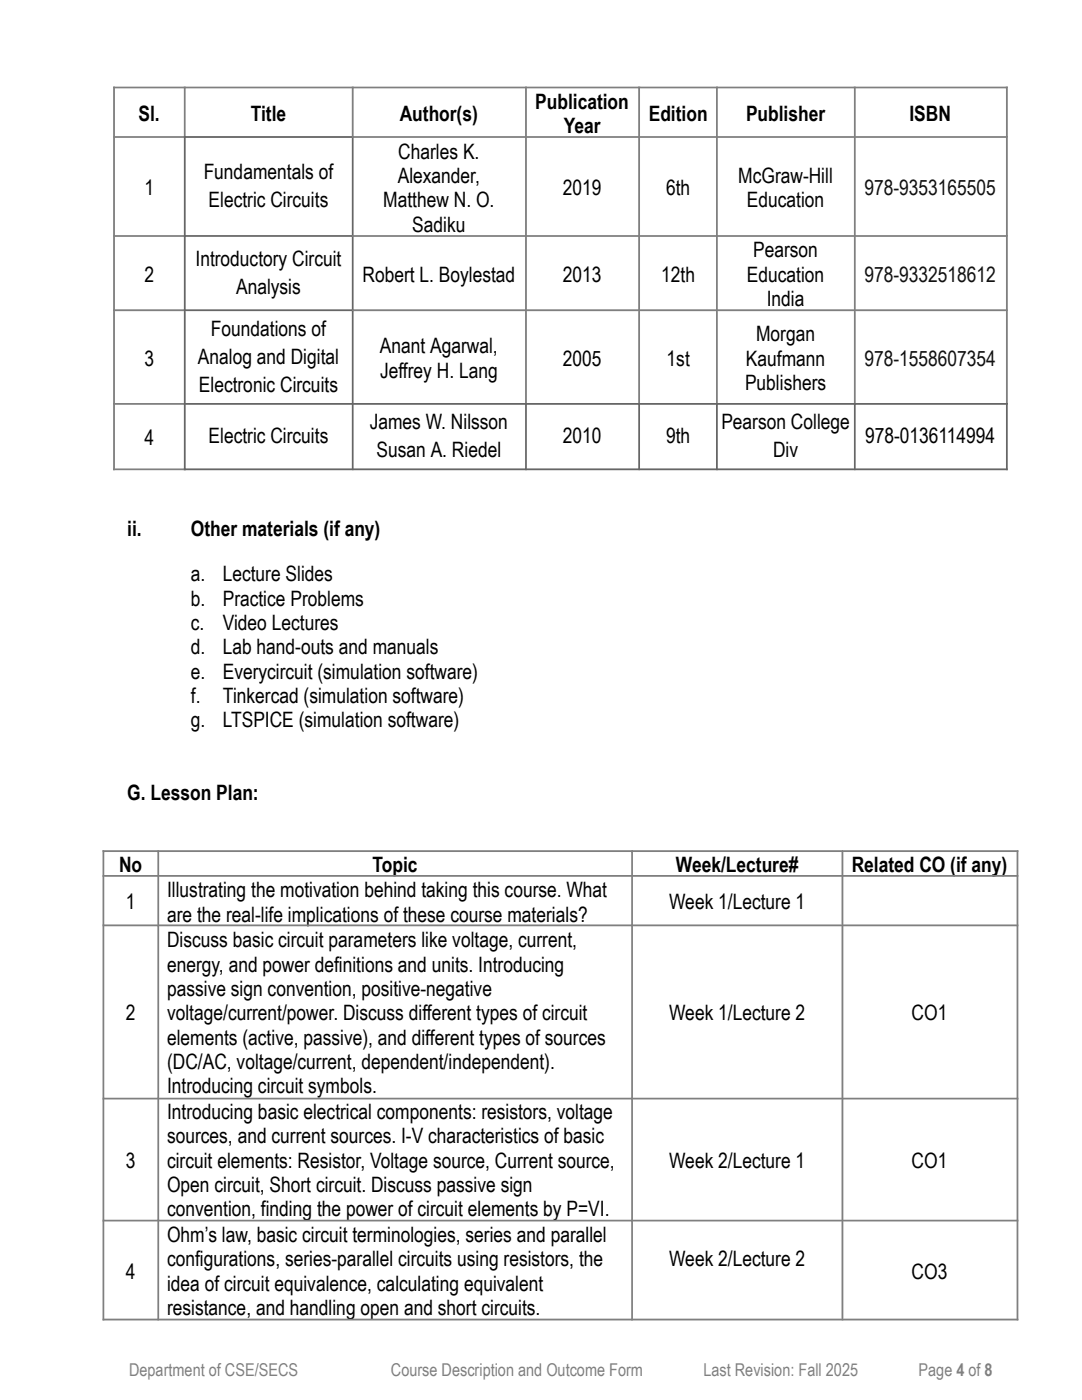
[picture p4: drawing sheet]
<svg xmlns="http://www.w3.org/2000/svg" width="216mm" height="279mm" viewBox="0 0 216 279" stroke-linecap="round" stroke-linejoin="round" font-family="sans-serif">
<defs><g id="words">
<g font-size="4.2">
<text x="106.8" y="21.7">Publication</text>
<text x="27.6" y="24.1">Sl.</text>
<text x="50" y="24.1">Title</text>
<text x="79.8" y="24.1">Author(s)</text>
<text x="112.5" y="26.5">Year</text>
<text x="129.5" y="24.1">Edition</text>
<text x="148.9" y="24.1">Publisher</text>
<text x="181.5" y="24.1">ISBN</text>
<text x="40.6" y="35.8">Fundamentals of</text>
<text x="79.5" y="31.7">Charles K.</text>
<text x="28.8" y="39">1</text>
<text x="41.6" y="41.4">Electric Circuits</text>
<text x="76.5" y="41.4">Matthew N. O.</text>
<text x="79.4" y="36.5">Alexander,</text>
<text x="112.3" y="39">2019</text>
<text x="132.9" y="39">6th</text>
<text x="147.3" y="36.5">McGraw-Hill</text>
<text x="149" y="41.4">Education</text>
<text x="82.3" y="46.2">Sadiku</text>
<text x="39" y="53.1">Introductory Circuit</text>
<text x="150.3" y="51.4">Pearson</text>
<text x="28.8" y="56.2">2</text>
<text x="47.1" y="58.6">Analysis</text>
<text x="72.3" y="56.2">Robert L. Boylestad</text>
<text x="112.3" y="56.2">2013</text>
<text x="132" y="56.2">12th</text>
<text x="149" y="56.2">Education</text>
<text x="153" y="61.1">India</text>
<text x="42.1" y="67">Foundations of</text>
<text x="75.8" y="70.5">Anant Agarwal,</text>
<text x="150.9" y="68.1">Morgan</text>
<text x="28.8" y="72.9">3</text>
<text x="39.5" y="72.6">Analog and Digital</text>
<text x="75.8" y="75.4">Jeffrey H. Lang</text>
<text x="112.3" y="72.9">2005</text>
<text x="133" y="72.9">1st</text>
<text x="148.7" y="77.8">Publishers</text>
<text x="148.9" y="72.9">Kaufmann</text>
<text x="39.7" y="78.2">Electronic Circuits</text>
<text x="28.8" y="88.8">4</text>
<text x="41.6" y="88.4">Electric Circuits</text>
<text x="73.8" y="85.6">James W. Nilsson</text>
<text x="112.3" y="88.4">2010</text>
<text x="132.9" y="88.4">9th</text>
<text x="143.9" y="85.6">Pearson College</text>
<text x="172.6" y="88.4">978-0136114994</text>
<text x="75.1" y="91.2">Susan A. Riedel</text>
<text x="154.3" y="91.2">Div</text>
<text x="25.4" y="106.9">ii.</text>
<text x="38.1" y="106.9">Other materials (if any)</text>
<text x="38.1" y="116">a.</text>
<text x="44.4" y="116">Lecture Slides</text>
<text x="38.1" y="120.9">b.</text>
<text x="38.1" y="125.7">c.</text>
<text x="44.4" y="120.9">Practice Problems</text>
<text x="44.4" y="125.7">Video Lectures</text>
<text x="38.1" y="130.6">d.</text>
<text x="44.4" y="130.6">Lab hand-outs and manuals</text>
<text x="38.1" y="135.4">e.</text>
<text x="44.4" y="135.4">Everycircuit (simulation software)</text>
<text x="38.1" y="140.3">f.</text>
<text x="44.4" y="140.3">Tinkercad (simulation software)</text>
<text x="38.1" y="145.2">g.</text>
<text x="44.4" y="145.2">LTSPICE (simulation software)</text>
<text x="25.4" y="159.7">G. Lesson Plan:</text>
<text x="23.7" y="173.9">No</text>
<text x="74.3" y="173.9">Topic</text>
<text x="134.9" y="173.9">Week/Lecture#</text>
<text x="169.9" y="173.9">Related CO (if any)</text>
<text x="33.3" y="179.1">Illustrating the motivation behind taking this course. What</text>
<text x="25.1" y="181.5">1</text>
<text x="33.3" y="183.9">are the real-life implications of these course materials?</text>
<text x="133.5" y="181.5">Week 1/Lecture 1</text>
<text x="33.3" y="189">Discuss basic circuit parameters like voltage, current,</text>
<text x="33.3" y="193.9">energy, and power definitions and units. Introducing</text>
<text x="25.1" y="203.6">2</text>
<text x="33.3" y="198.8">passive sign convention, positive-negative</text>
<text x="33.3" y="203.6">voltage/current/power. Discuss different types of circuit</text>
<text x="133.5" y="203.6">Week 1/Lecture 2</text>
<text x="181.9" y="203.6">CO1</text>
<text x="33.3" y="208.5">elements (active, passive), and different types of sources</text>
<text x="33.3" y="213.3">(DC/AC, voltage/current, dependent/independent).</text>
<text x="33.3" y="218.2">Introducing circuit symbols.</text>
<text x="33.3" y="223.3">Introducing basic electrical components: resistors, voltage</text>
<text x="25.1" y="233">3</text>
<text x="33.3" y="228.2">sources, and current sources. I-V characteristics of basic</text>
<text x="33.3" y="233">circuit elements: Resistor, Voltage source, Current source,</text>
<text x="133.5" y="233">Week 2/Lecture 1</text>
<text x="181.9" y="233">CO1</text>
<text x="33.3" y="237.9">Open circuit, Short circuit. Discuss passive sign</text>
<text x="33.3" y="242.7">convention, finding the power of circuit elements by P=VI.</text>
<text x="33.3" y="247.9">Ohm’s law, basic circuit terminologies, series and parallel</text>
<text x="25.1" y="255.2">4</text>
<text x="33.3" y="252.7">configurations, series-parallel circuits using resistors, the</text>
<text x="33.3" y="257.6">idea of circuit equivalence, calculating equivalent</text>
<text x="133.5" y="252.7">Week 2/Lecture 2</text>
<text x="181.9" y="255.2">CO3</text>
<text x="33.3" y="262.4">resistance, and handling open and short circuits.</text>
</g>
<g font-size="4.2" fill="#111">
<text x="172.5" y="39">978-9353165505</text>
<text x="172.5" y="56.2">978-9332518612</text>
<text x="172.5" y="72.9">978-1558607354</text>
</g>
<g font-size="3.5" fill="#808080">
<text x="25.8" y="274.5">Department of CSE/SECS</text>
<text x="78" y="274.5">Course Description and Outcome Form</text>
<text x="140.4" y="274.5">Last Revision: Fall 2025</text>
<text x="183.3" y="274.5">Page 4 of 8</text>
</g>
</g></defs>
<g fill="none" stroke="#7f7f7f" stroke-width=".35">
<path d="M22.6 17.5h178.5M22.8 17.3v76.5M36.9 17.3v10.2M70.4 17.3v10.2M105 17.3v63.5M127.5 17.3v63.5M143.1 17.3v63.5M170.6 17.3v63.5M200.9 17.3v63.5M22.6 27.3h14.4M70.2 27.3h130.9M22.6 47.1h14.4"/>
<path d="M70.2 47.1h130.9M22.6 61.9h14.4M70.2 61.9h130.9M22.6 80.6h14.4M22.6 93.7h14.4M20.5 169.9h182.7M20.5 174.8h182.7M20.6 169.7v93.8M31.6 169.7v93.8M126.1 169.7v93.8M168.1 169.7v93.8M203 169.7v93.8"/>
<path d="M20.5 184.7h182.7M20.5 219.3h182.7M20.5 243.6h182.7M20.5 263.3h182.7"/>
</g>
<path d="M36.7 27.3h33.9M36.9 27.2v66.6M70.4 27.2v66.6M36.7 47.1h33.9M36.7 61.9h33.9M36.7 80.6h164.4M36.7 93.7h164.4M105 80.4v13.4M127.5 80.4v13.4M143.1 80.4v13.4M170.6 80.4v13.4M200.9 80.4v13.4" fill="none" stroke="#666" stroke-width=".35"/>
<use href="#words"/>
</svg>
